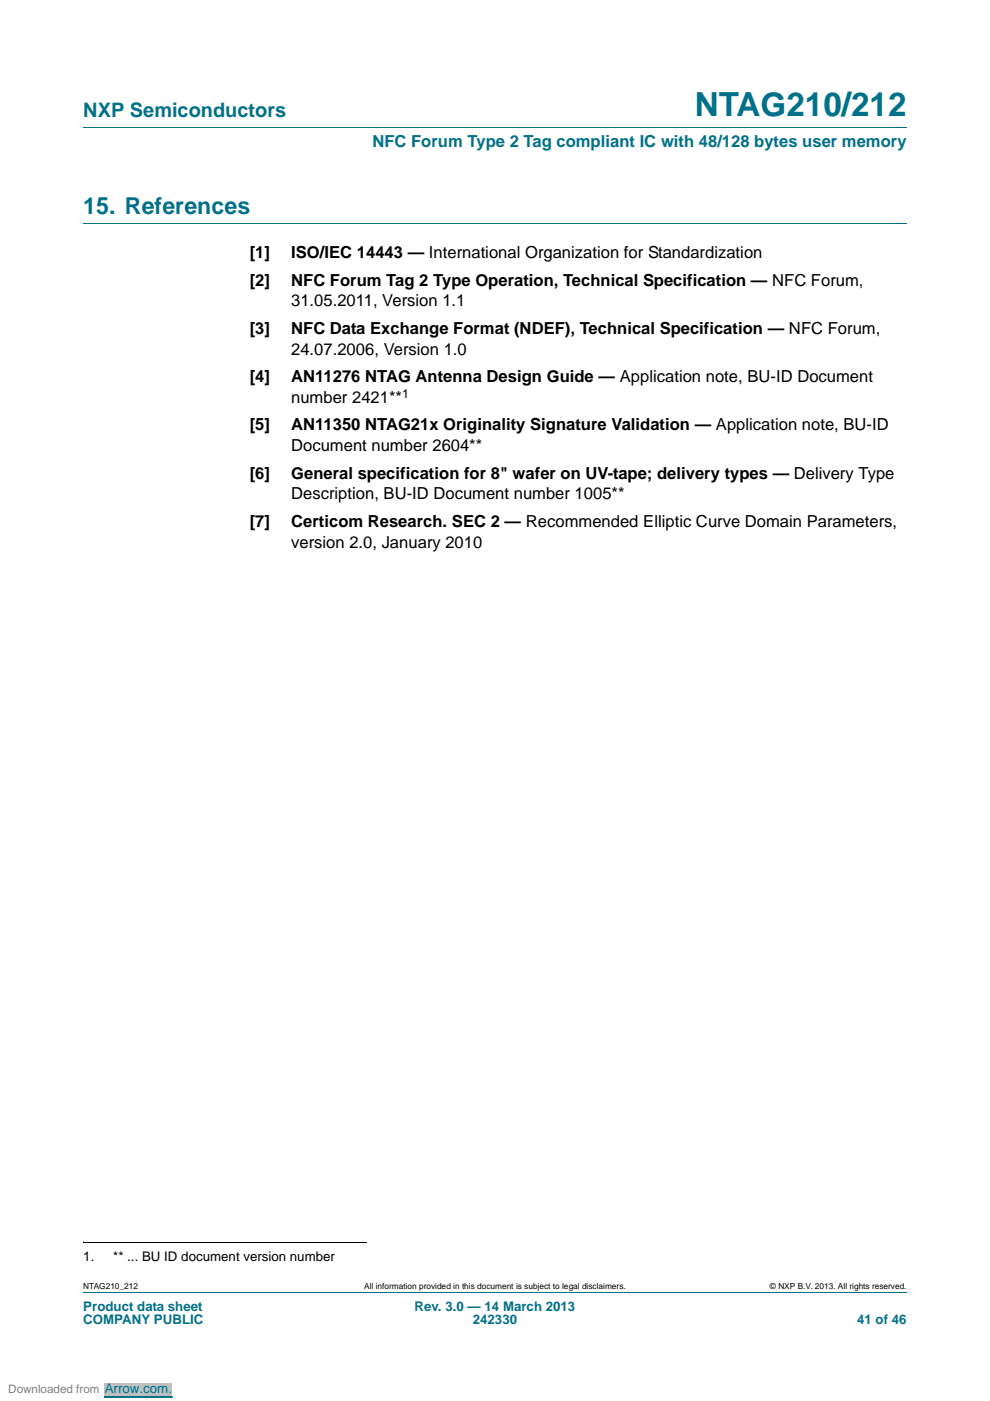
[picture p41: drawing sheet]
<svg xmlns="http://www.w3.org/2000/svg" width="210mm" height="297mm" viewBox="0 0 210 297" stroke-linecap="round" stroke-linejoin="round" font-family="sans-serif">
<defs><g id="words">
<text font-size="7" fill="#00718a" x="147.4" y="24.6">NTAG210/212</text>
<text font-size="4.9" fill="#00718a" x="17.7" y="45.4">15. References</text>
<text font-size="4.2" fill="#00718a" x="17.7" y="24.9">NXP Semiconductors</text>
<text font-size="3.5" fill="#00718a" x="79" y="31.1">NFC Forum Type 2 Tag compliant IC with 48/128 bytes user memory</text>
<g font-size="3.5">
<text x="53" y="54.7">[1]</text>
<text x="61.8" y="54.7">ISO/IEC 14443 — International Organization for Standardization</text>
<text x="53" y="60.6">[2]</text>
<text x="61.8" y="60.6">NFC Forum Tag 2 Type Operation, Technical Specification — NFC Forum,</text>
<text x="61.8" y="65">31.05.2011, Version 1.1</text>
<text x="53" y="70.8">[3]</text>
<text x="61.8" y="70.8">NFC Data Exchange Format (NDEF), Technical Specification — NFC Forum,</text>
<text x="61.8" y="75.2">24.07.2006, Version 1.0</text>
<text x="53" y="81">[4]</text>
<text x="61.8" y="81">AN11276 NTAG Antenna Design Guide — Application note, BU-ID Document</text>
<text x="61.8" y="85.4">number 2421**</text>
<text x="53" y="91.2">[5]</text>
<text x="61.8" y="91.2">AN11350 NTAG21x Originality Signature Validation — Application note, BU-ID</text>
<text x="61.8" y="95.7">Document number 2604**</text>
<text x="53" y="101.5">[6]</text>
<text x="61.8" y="101.5">General specification for 8&quot; wafer on UV-tape; delivery types — Delivery Type</text>
<text x="61.8" y="105.9">Description, BU-ID Document number 1005**</text>
<text x="53" y="111.7">[7]</text>
<text x="61.8" y="111.7">Certicom Research. SEC 2 — Recommended Elliptic Curve Domain Parameters,</text>
<text x="61.8" y="116.1">version 2.0, January 2010</text>
</g>
<g font-size="2.8">
<text x="17.7" y="267.4">1.</text>
<text x="24" y="267.4">** ... BU ID document version number</text>
</g>
<g font-size="2.8" fill="#00718a">
<text x="17.7" y="277.9">Product data sheet</text>
<text x="17.7" y="280.8">COMPANY PUBLIC</text>
<text x="87.9" y="277.9">Rev. 3.0 — 14 March 2013</text>
<text x="100.3" y="280.8">242330</text>
<text x="181.8" y="280.8">41 of 46</text>
</g>
<text font-size="2.8" fill="#00f" x="22.2" y="295.3">Arrow.com.</text>
<text font-size="2.6" x="85.3" y="84.4">1</text>
<text font-size="2.5" fill="#808080" x="1.8" y="295.3">Downloaded from</text>
<g font-size="1.8">
<text x="17.7" y="273.3">NTAG210_212</text>
<text x="77.2" y="273.3">All information provided in this document is subject to legal disclaimers.</text>
<text x="163.3" y="273.3">© NXP B.V. 2013. All rights reserved.</text>
</g>
</g></defs>
<path d="M17.7 27h174.6M17.7 47.4h174.6M17.7 273.9h174.6" fill="none" stroke="#00718a" stroke-width=".21"/>
<path d="M17.7 263.3v.1z" fill="#000"/>
<path d="M17.7 263.4h60" fill="none" stroke="#000" stroke-width=".21"/>
<path d="M0 294.6h70.6" fill="none" stroke="#fff" stroke-width="2.5" stroke-linecap="butt"/>
<path d="M22.2 293.3h14.3v2.6h-14.3z" fill="#c0c0c0"/>
<path d="M22.2 296.2h14.3" fill="none" stroke="#00f" stroke-width=".21"/>
<path d="M0 294.6h70.6" fill="none" stroke="#fff" stroke-width="2.5" stroke-linecap="butt"/>
<path d="M22.2 293.3h14.3v2.6h-14.3z" fill="#c0c0c0"/>
<path d="M22.2 296.2h14.3" fill="none" stroke="#00f" stroke-width=".21"/>
<path d="M0 294.6h70.6" fill="none" stroke="#fff" stroke-width="2.5" stroke-linecap="butt"/>
<path d="M22.2 293.3h14.3v2.6h-14.3z" fill="#c0c0c0"/>
<path d="M22.2 296.2h14.3" fill="none" stroke="#00f" stroke-width=".21"/>
<path d="M0 294.6h70.6" fill="none" stroke="#fff" stroke-width="2.5" stroke-linecap="butt"/>
<path d="M22.2 293.3h14.3v2.6h-14.3z" fill="#c0c0c0"/>
<path d="M22.2 296.2h14.3" fill="none" stroke="#00f" stroke-width=".21"/>
<path d="M0 294.6h70.6" fill="none" stroke="#fff" stroke-width="2.5" stroke-linecap="butt"/>
<path d="M22.2 293.3h14.3v2.6h-14.3z" fill="#c0c0c0"/>
<path d="M22.2 296.2h14.3" fill="none" stroke="#00f" stroke-width=".21"/>
<path d="M0 294.6h70.6" fill="none" stroke="#fff" stroke-width="2.5" stroke-linecap="butt"/>
<path d="M22.2 293.3h14.3v2.6h-14.3z" fill="#c0c0c0"/>
<path d="M22.2 296.2h14.3" fill="none" stroke="#00f" stroke-width=".21"/>
<path d="M0 294.6h70.6" fill="none" stroke="#fff" stroke-width="2.5" stroke-linecap="butt"/>
<path d="M22.2 293.3h14.3v2.6h-14.3z" fill="#c0c0c0"/>
<path d="M22.2 296.2h14.3" fill="none" stroke="#00f" stroke-width=".21"/>
<path d="M0 294.6h70.6" fill="none" stroke="#fff" stroke-width="2.5" stroke-linecap="butt"/>
<path d="M22.2 293.3h14.3v2.6h-14.3z" fill="#c0c0c0"/>
<path d="M22.2 296.2h14.3" fill="none" stroke="#00f" stroke-width=".21"/>
<path d="M0 294.6h70.6" fill="none" stroke="#fff" stroke-width="2.5" stroke-linecap="butt"/>
<path d="M22.2 293.3h14.3v2.6h-14.3z" fill="#c0c0c0"/>
<path d="M22.2 296.2h14.3" fill="none" stroke="#00f" stroke-width=".21"/>
<path d="M0 294.6h70.6" fill="none" stroke="#fff" stroke-width="2.5" stroke-linecap="butt"/>
<path d="M22.2 293.3h14.3v2.6h-14.3z" fill="#c0c0c0"/>
<path d="M22.2 296.2h14.3" fill="none" stroke="#00f" stroke-width=".21"/>
<path d="M0 294.6h70.6" fill="none" stroke="#fff" stroke-width="2.5" stroke-linecap="butt"/>
<path d="M22.2 293.3h14.3v2.6h-14.3z" fill="#c0c0c0"/>
<path d="M22.2 296.2h14.3" fill="none" stroke="#00f" stroke-width=".21"/>
<path d="M0 294.6h70.6" fill="none" stroke="#fff" stroke-width="2.5" stroke-linecap="butt"/>
<path d="M22.2 293.3h14.3v2.6h-14.3z" fill="#c0c0c0"/>
<path d="M22.2 296.2h14.3" fill="none" stroke="#00f" stroke-width=".21"/>
<path d="M0 294.6h70.6" fill="none" stroke="#fff" stroke-width="2.5" stroke-linecap="butt"/>
<path d="M22.2 293.3h14.3v2.6h-14.3z" fill="#c0c0c0"/>
<path d="M22.2 296.2h14.3" fill="none" stroke="#00f" stroke-width=".21"/>
<path d="M0 294.6h70.6" fill="none" stroke="#fff" stroke-width="2.5" stroke-linecap="butt"/>
<path d="M22.2 293.3h14.3v2.6h-14.3z" fill="#c0c0c0"/>
<path d="M22.2 296.2h14.3" fill="none" stroke="#00f" stroke-width=".21"/>
<path d="M0 294.6h70.6" fill="none" stroke="#fff" stroke-width="2.5" stroke-linecap="butt"/>
<path d="M22.2 293.3h14.3v2.6h-14.3z" fill="#c0c0c0"/>
<path d="M22.2 296.2h14.3" fill="none" stroke="#00f" stroke-width=".21"/>
<path d="M0 294.6h70.6" fill="none" stroke="#fff" stroke-width="2.5" stroke-linecap="butt"/>
<path d="M22.2 293.3h14.3v2.6h-14.3z" fill="#c0c0c0"/>
<path d="M22.2 296.2h14.3" fill="none" stroke="#00f" stroke-width=".21"/>
<path d="M0 294.6h70.6" fill="none" stroke="#fff" stroke-width="2.5" stroke-linecap="butt"/>
<path d="M22.2 293.3h14.3v2.6h-14.3z" fill="#c0c0c0"/>
<path d="M22.2 296.2h14.3" fill="none" stroke="#00f" stroke-width=".21"/>
<path d="M0 294.6h70.6" fill="none" stroke="#fff" stroke-width="2.5" stroke-linecap="butt"/>
<path d="M22.2 293.3h14.3v2.6h-14.3z" fill="#c0c0c0"/>
<path d="M22.2 296.2h14.3" fill="none" stroke="#00f" stroke-width=".21"/>
<path d="M0 294.6h70.6" fill="none" stroke="#fff" stroke-width="2.5" stroke-linecap="butt"/>
<path d="M22.2 293.3h14.3v2.6h-14.3z" fill="#c0c0c0"/>
<path d="M22.2 296.2h14.3" fill="none" stroke="#00f" stroke-width=".21"/>
<path d="M0 294.6h70.6" fill="none" stroke="#fff" stroke-width="2.5" stroke-linecap="butt"/>
<path d="M22.2 293.3h14.3v2.6h-14.3z" fill="#c0c0c0"/>
<path d="M22.2 296.2h14.3" fill="none" stroke="#00f" stroke-width=".21"/>
<path d="M0 294.6h70.6" fill="none" stroke="#fff" stroke-width="2.5" stroke-linecap="butt"/>
<path d="M22.2 293.3h14.3v2.6h-14.3z" fill="#c0c0c0"/>
<path d="M22.2 296.2h14.3" fill="none" stroke="#00f" stroke-width=".21"/>
<path d="M0 294.6h70.6" fill="none" stroke="#fff" stroke-width="2.5" stroke-linecap="butt"/>
<path d="M22.2 293.3h14.3v2.6h-14.3z" fill="#c0c0c0"/>
<path d="M22.2 296.2h14.3" fill="none" stroke="#00f" stroke-width=".21"/>
<path d="M0 294.6h70.6" fill="none" stroke="#fff" stroke-width="2.5" stroke-linecap="butt"/>
<path d="M22.2 293.3h14.3v2.6h-14.3z" fill="#c0c0c0"/>
<path d="M22.2 296.2h14.3" fill="none" stroke="#00f" stroke-width=".21"/>
<path d="M0 294.6h70.6" fill="none" stroke="#fff" stroke-width="2.5" stroke-linecap="butt"/>
<path d="M22.2 293.3h14.3v2.6h-14.3z" fill="#c0c0c0"/>
<path d="M22.2 296.2h14.3" fill="none" stroke="#00f" stroke-width=".21"/>
<path d="M0 294.6h70.6" fill="none" stroke="#fff" stroke-width="2.5" stroke-linecap="butt"/>
<path d="M22.2 293.3h14.3v2.6h-14.3z" fill="#c0c0c0"/>
<path d="M22.2 296.2h14.3" fill="none" stroke="#00f" stroke-width=".21"/>
<path d="M0 294.6h70.6" fill="none" stroke="#fff" stroke-width="2.5" stroke-linecap="butt"/>
<path d="M22.2 293.3h14.3v2.6h-14.3z" fill="#c0c0c0"/>
<path d="M22.2 296.2h14.3" fill="none" stroke="#00f" stroke-width=".21"/>
<path d="M0 294.6h70.6" fill="none" stroke="#fff" stroke-width="2.5" stroke-linecap="butt"/>
<path d="M22.2 293.3h14.3v2.6h-14.3z" fill="#c0c0c0"/>
<path d="M22.2 296.2h14.3" fill="none" stroke="#00f" stroke-width=".21"/>
<path d="M0 294.6h70.6" fill="none" stroke="#fff" stroke-width="2.5" stroke-linecap="butt"/>
<path d="M22.2 293.3h14.3v2.6h-14.3z" fill="#c0c0c0"/>
<path d="M22.2 296.2h14.3" fill="none" stroke="#00f" stroke-width=".21"/>
<path d="M0 294.6h70.6" fill="none" stroke="#fff" stroke-width="2.5" stroke-linecap="butt"/>
<path d="M22.2 293.3h14.3v2.6h-14.3z" fill="#c0c0c0"/>
<path d="M22.2 296.2h14.3" fill="none" stroke="#00f" stroke-width=".21"/>
<path d="M0 294.6h70.6" fill="none" stroke="#fff" stroke-width="2.5" stroke-linecap="butt"/>
<path d="M22.2 293.3h14.3v2.6h-14.3z" fill="#c0c0c0"/>
<path d="M22.2 296.2h14.3" fill="none" stroke="#00f" stroke-width=".21"/>
<path d="M0 294.6h70.6" fill="none" stroke="#fff" stroke-width="2.5" stroke-linecap="butt"/>
<path d="M22.2 293.3h14.3v2.6h-14.3z" fill="#c0c0c0"/>
<path d="M22.2 296.2h14.3" fill="none" stroke="#00f" stroke-width=".21"/>
<path d="M0 294.6h70.6" fill="none" stroke="#fff" stroke-width="2.5" stroke-linecap="butt"/>
<path d="M22.2 293.3h14.3v2.6h-14.3z" fill="#c0c0c0"/>
<path d="M22.2 296.2h14.3" fill="none" stroke="#00f" stroke-width=".21"/>
<path d="M0 294.6h70.6" fill="none" stroke="#fff" stroke-width="2.5" stroke-linecap="butt"/>
<path d="M22.2 293.3h14.3v2.6h-14.3z" fill="#c0c0c0"/>
<path d="M22.2 296.2h14.3" fill="none" stroke="#00f" stroke-width=".21"/>
<path d="M0 294.6h70.6" fill="none" stroke="#fff" stroke-width="2.5" stroke-linecap="butt"/>
<path d="M22.2 293.3h14.3v2.6h-14.3z" fill="#c0c0c0"/>
<path d="M22.2 296.2h14.3" fill="none" stroke="#00f" stroke-width=".21"/>
<path d="M0 294.6h70.6" fill="none" stroke="#fff" stroke-width="2.5" stroke-linecap="butt"/>
<path d="M22.2 293.3h14.3v2.6h-14.3z" fill="#c0c0c0"/>
<path d="M22.2 296.2h14.3" fill="none" stroke="#00f" stroke-width=".21"/>
<path d="M0 294.6h70.6" fill="none" stroke="#fff" stroke-width="2.5" stroke-linecap="butt"/>
<path d="M22.2 293.3h14.3v2.6h-14.3z" fill="#c0c0c0"/>
<path d="M22.2 296.2h14.3" fill="none" stroke="#00f" stroke-width=".21"/>
<path d="M0 294.6h70.6" fill="none" stroke="#fff" stroke-width="2.5" stroke-linecap="butt"/>
<path d="M22.2 293.3h14.3v2.6h-14.3z" fill="#c0c0c0"/>
<path d="M22.2 296.2h14.3" fill="none" stroke="#00f" stroke-width=".21"/>
<path d="M0 294.6h70.6" fill="none" stroke="#fff" stroke-width="2.5" stroke-linecap="butt"/>
<path d="M22.2 293.3h14.3v2.6h-14.3z" fill="#c0c0c0"/>
<path d="M22.2 296.2h14.3" fill="none" stroke="#00f" stroke-width=".21"/>
<path d="M0 294.6h70.6" fill="none" stroke="#fff" stroke-width="2.5" stroke-linecap="butt"/>
<path d="M22.2 293.3h14.3v2.6h-14.3z" fill="#c0c0c0"/>
<path d="M22.2 296.2h14.3" fill="none" stroke="#00f" stroke-width=".21"/>
<path d="M0 294.6h70.6" fill="none" stroke="#fff" stroke-width="2.5" stroke-linecap="butt"/>
<path d="M22.2 293.3h14.3v2.6h-14.3z" fill="#c0c0c0"/>
<path d="M22.2 296.2h14.3" fill="none" stroke="#00f" stroke-width=".21"/>
<path d="M0 294.6h70.6" fill="none" stroke="#fff" stroke-width="2.5" stroke-linecap="butt"/>
<path d="M22.2 293.3h14.3v2.6h-14.3z" fill="#c0c0c0"/>
<path d="M22.2 296.2h14.3" fill="none" stroke="#00f" stroke-width=".21"/>
<use href="#words"/>
</svg>
